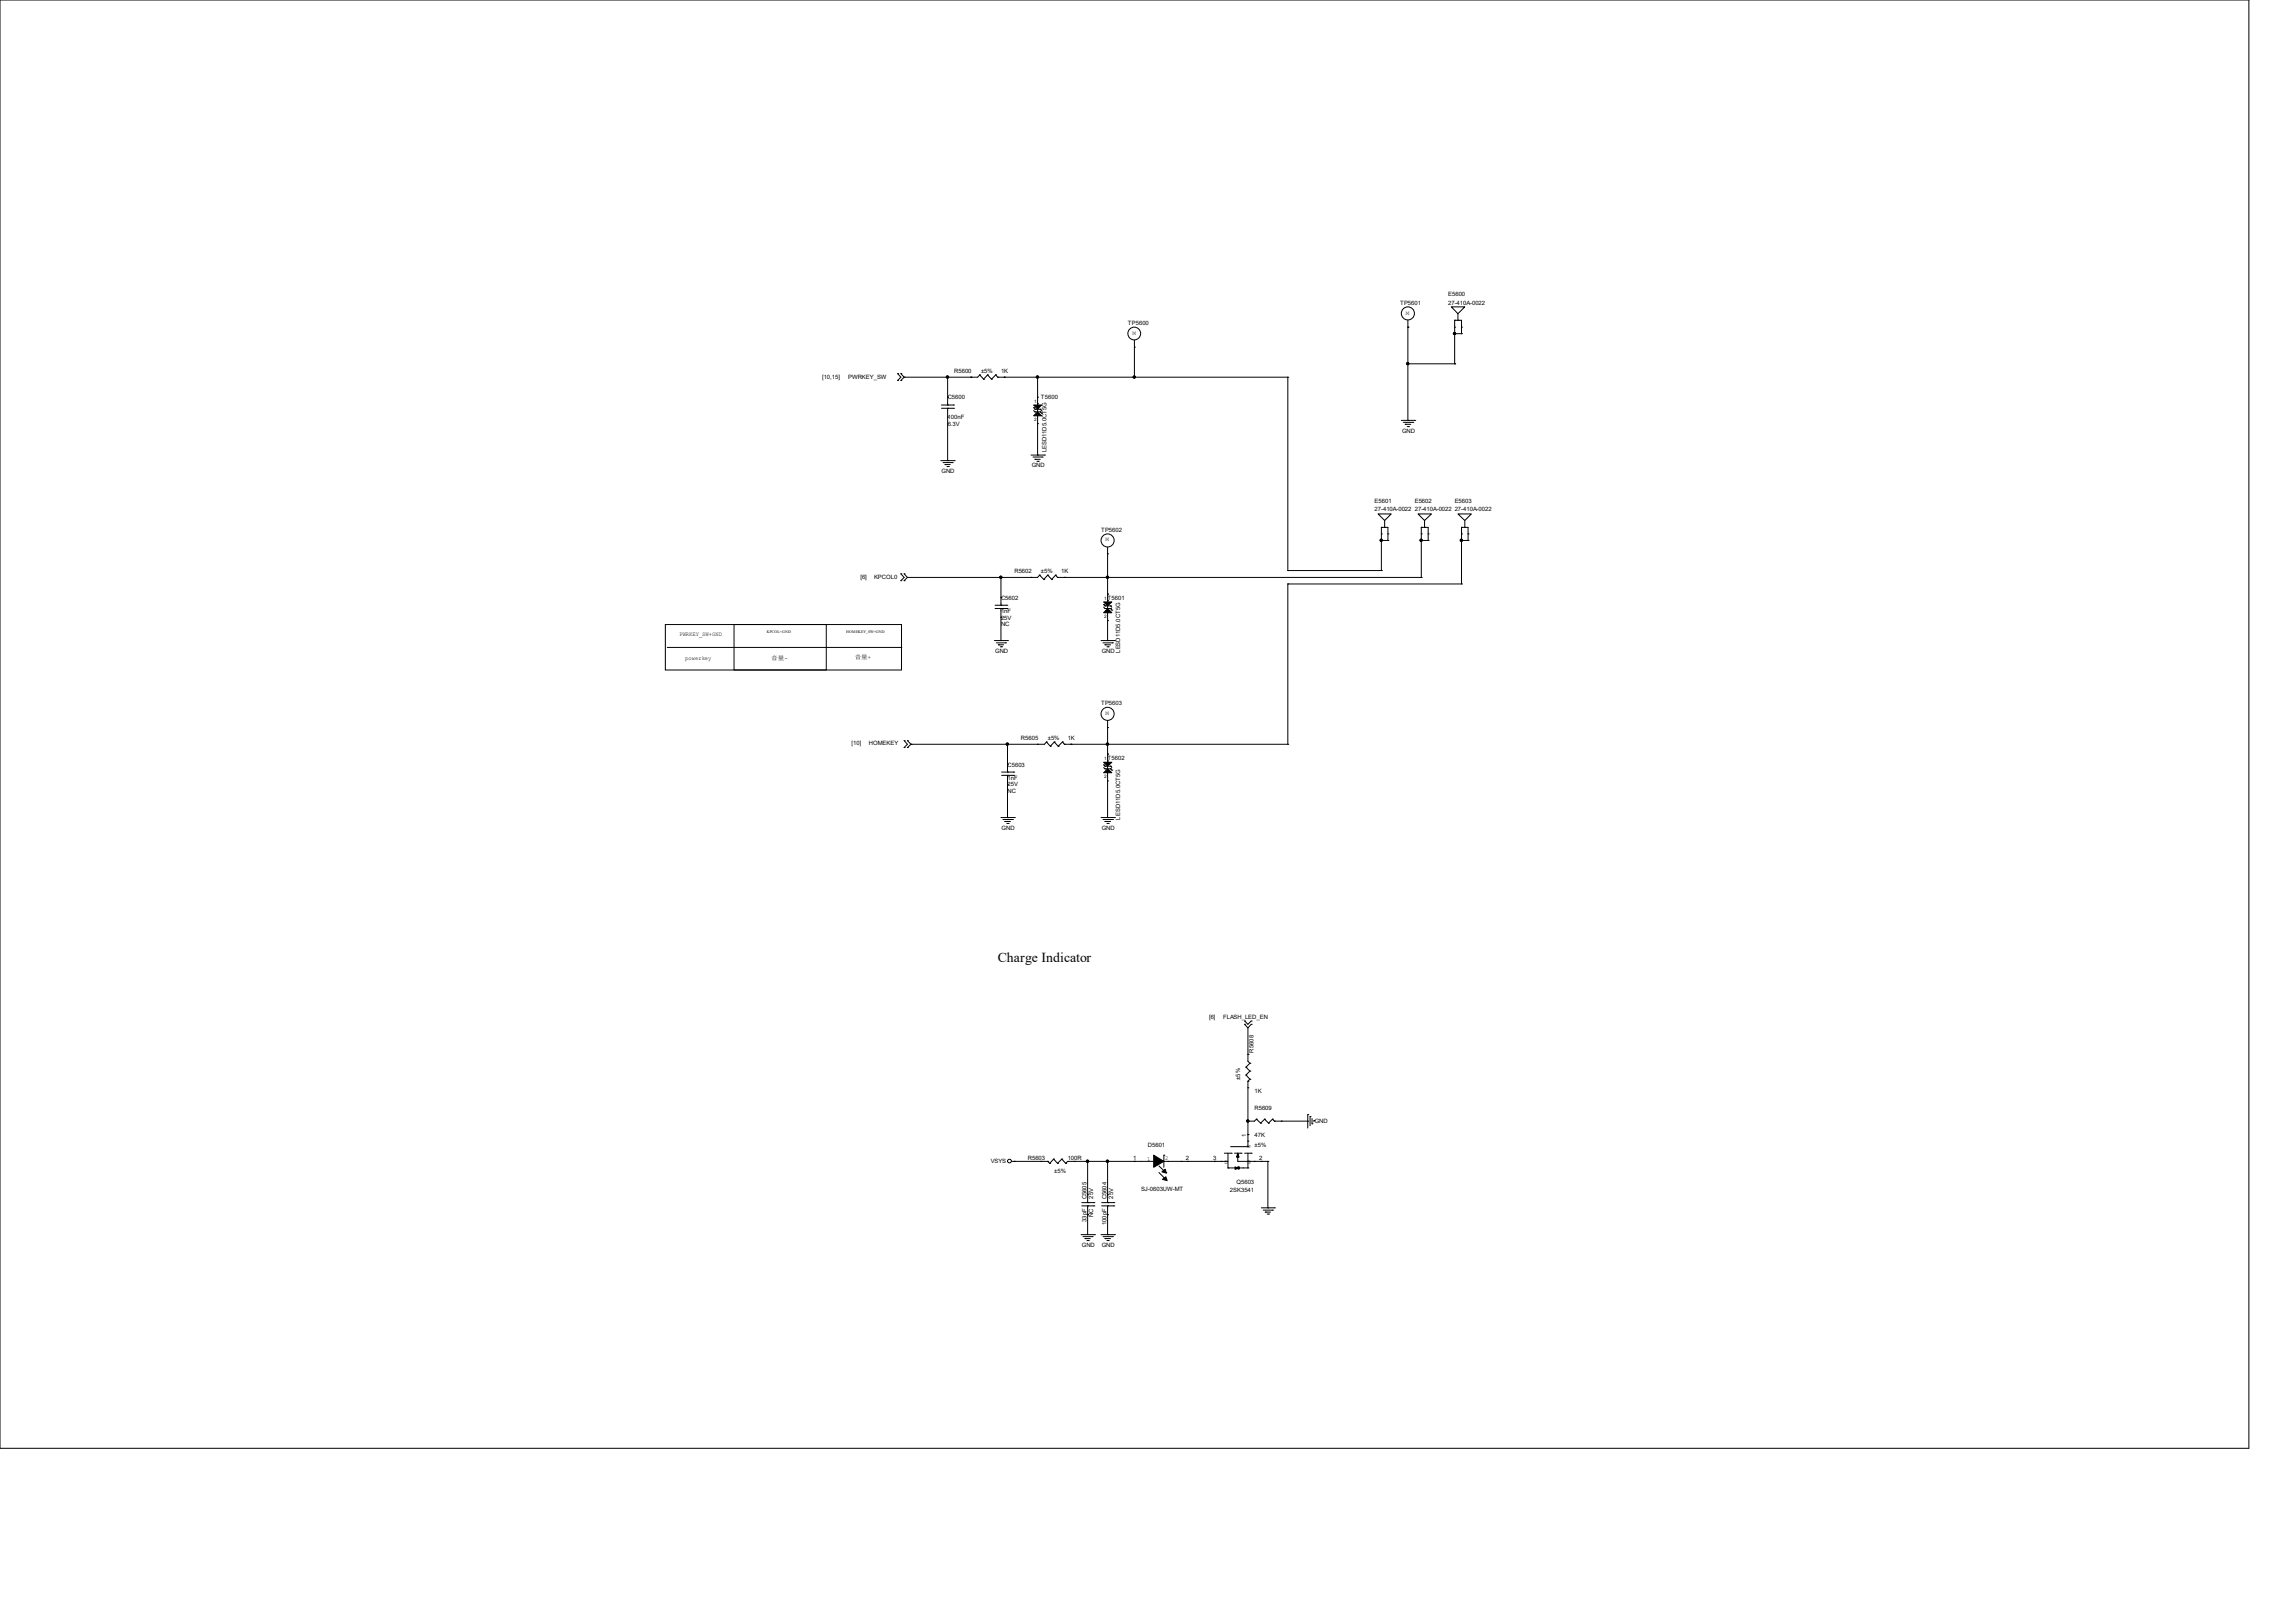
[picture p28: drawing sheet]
<svg xmlns="http://www.w3.org/2000/svg" width="297mm" height="210mm" viewBox="0 0 297 210" stroke-linecap="round" stroke-linejoin="round" font-family="sans-serif">
<defs><g id="words">
<text font-size="1.8" x="129.1" y="124.5">Charge Indicator</text>
<g font-size=".8">
<text x="146" y="42">TP5600</text>
<text x="181.2" y="39.5">TP5601</text>
<text x="181.9" y="40.7">M</text>
<text x="187.4" y="38.4">E5600</text>
<text x="187.4" y="39.4">27-410A-0022</text>
<text x="146.6" y="43.3">M</text>
<text x="106.4" y="49">[10,15]</text>
<text x="109.8" y="49">PWRKEY_SW</text>
<text x="122.6" y="51.7">C5600</text>
<text x="123.5" y="48.2">R5600</text>
<text x="127" y="48.2">±5%</text>
<text x="129.5" y="48.2">1K</text>
<text x="134.7" y="51.7">T5600</text>
<text x="122.6" y="54.3">100nF</text>
<text x="122.6" y="55.1">6.3V</text>
<text x="135.4" y="58.5" transform="rotate(-90 135.4 58.5)">LESD11D5.0CT5G</text>
<text x="181.4" y="56">GND</text>
<text x="121.8" y="61.2">GND</text>
<text x="133.5" y="60.5">GND</text>
<text x="177.9" y="65.2">E5601</text>
<text x="183.1" y="65.2">E5602</text>
<text x="188.3" y="65.2">E5603</text>
<text x="142.5" y="68.8">TP5602</text>
<text x="143.1" y="70.1">M</text>
<text x="177.9" y="66.2">27-410A-0022</text>
<text x="183.1" y="66.2">27-410A-0022</text>
<text x="188.3" y="66.2">27-410A-0022</text>
<text x="111.3" y="75">[6]</text>
<text x="113.1" y="75">KPCOL0</text>
<text x="129.5" y="77.6">C5602</text>
<text x="131.3" y="74.1">R5602</text>
<text x="134.7" y="74.1">±5%</text>
<text x="137.3" y="74.1">1K</text>
<text x="143.3" y="77.6">T5601</text>
<text x="87.9" y="82.3">PWRKEY_SW+GND</text>
<text x="129.5" y="79.3">1nF</text>
<text x="129.5" y="81">NC</text>
<text x="129.5" y="80.2">25V</text>
<text x="88.7" y="85.3">powerkey</text>
<text x="99.8" y="85.3">音量-</text>
<text x="110.6" y="85.3">音量+</text>
<text x="128.8" y="84.5">GND</text>
<text x="142.6" y="84.5">GND</text>
<text x="144.9" y="84.5" transform="rotate(-90 144.9 84.5)">LESD11D5.0CT5G</text>
<text x="132.1" y="95.7">R5605</text>
<text x="135.6" y="95.7">±5%</text>
<text x="138.2" y="95.7">1K</text>
<text x="142.5" y="91.2">TP5603</text>
<text x="143.1" y="92.5">M</text>
<text x="110.2" y="96.4">[10]</text>
<text x="112.4" y="96.4">HOMEKEY</text>
<text x="130.4" y="99.2">C5603</text>
<text x="130.4" y="100.9">1nF</text>
<text x="130.4" y="101.8">25V</text>
<text x="143.3" y="98.3">T5602</text>
<text x="129.6" y="107.4">GND</text>
<text x="130.4" y="102.6">NC</text>
<text x="142.6" y="107.4">GND</text>
<text x="144.9" y="106.1" transform="rotate(-90 144.9 106.1)">LESD11D5.0CT5G</text>
<text x="156.5" y="131.8">[6]</text>
<text x="158.3" y="131.8">FLASH_LED_EN</text>
<text x="162.2" y="136.2" transform="rotate(-90 162.2 136.2)">R5608</text>
<text x="160.5" y="139.7" transform="rotate(-90 160.5 139.7)">±5%</text>
<text x="162.4" y="143.6">R5609</text>
<text x="162.4" y="141.5">1K</text>
<text x="148.6" y="148.4">D5601</text>
<text x="161.3" y="147.1" transform="rotate(-90 161.3 147.1)">1</text>
<text x="161.8" y="148.5" transform="rotate(-90 161.8 148.5)">G</text>
<text x="162.4" y="147.2">47K</text>
<text x="162.4" y="148.4">±5%</text>
<text x="170.1" y="145.3">GND</text>
<text x="128.2" y="150.5">VSYS</text>
<text x="133" y="150.1">R5603</text>
<text x="136.4" y="151.8">±5%</text>
<text x="138.2" y="150.1">100R</text>
<text x="140.6" y="155.2" transform="rotate(-90 140.6 155.2)">C5605</text>
<text x="141.5" y="155.1" transform="rotate(-90 141.5 155.1)">25V</text>
<text x="143.2" y="155.2" transform="rotate(-90 143.2 155.2)">C5604</text>
<text x="144.1" y="155.1" transform="rotate(-90 144.1 155.1)">25V</text>
<text x="146.6" y="150.1">1</text>
<text x="147.7" y="154.1">SJ-0603UW-MT</text>
<text x="148.5" y="150.2">1</text>
<text x="150.8" y="150.1">2</text>
<text x="153.5" y="150.1">2</text>
<text x="157" y="150.1">3</text>
<text x="158.5" y="150.6">D</text>
<text x="159.2" y="154.3">2SK3541</text>
<text x="160" y="153.2">Q5603</text>
<text x="161.5" y="150.6">S</text>
<text x="162.9" y="150.1">2</text>
<text x="140" y="161.3">GND</text>
<text x="140.6" y="158.1" transform="rotate(-90 140.6 158.1)">33pF</text>
<text x="141.5" y="157.5" transform="rotate(-90 141.5 157.5)">NC</text>
<text x="142.6" y="161.3">GND</text>
<text x="143.2" y="158.5" transform="rotate(-90 143.2 158.5)">100pF</text>
</g>
<g font-size=".6">
<text x="133.9" y="52.2">1</text>
<text x="133.9" y="54.5">2</text>
<text x="142.9" y="77.7">1</text>
<text x="142.9" y="80">2</text>
<text x="142.9" y="98.4">1</text>
<text x="142.9" y="100.7">2</text>
</g>
<g font-size=".5">
<text x="99.2" y="81.9">KPCOL+GND</text>
<text x="109.5" y="82">HOMEKEY_SW+GND</text>
</g>
</g></defs>
<g fill="none" stroke="#000" stroke-width=".13">
<path d="M0 0h291v187.4h-291zM187.8 39.7h1.8l-.9 .9zM116.2 48.3h.1M116.2 49.2h.1M116.2 48.3l.4 .5-.4 .4M116.6 49.2h.1M116.6 48.3h.1M116.6 48.3l.4 .5M117 48.8h.1M117 48.8l-.4 .4M121.8 59.6h1.7M121.8 52.8h1.6"/>
<path d="M121.8 52.4h1.6M122 59.9h1.2M122.6 52.4h.1M122.6 52.8h.1M122.6 54h.1M122.6 51.4h.1M122.6 59.6h.1M122.6 48.8h.1M122.6 48.8v3.6M122.6 52.8v6.8M123.2 59.9h.1M123.4 52.8h.1"/>
<path d="M123.4 52.4h.1M123.5 59.6h.1M125.6 48.8h.1M126.8 48.5h.1M126.8 48.5l-.3 .3h-9.5M126.8 48.5l.5 .6M127.3 49.1h.1M127.8 48.5h.1M127.8 48.5l-.5 .6M127.8 48.5l.5 .6M128.3 49.1h.1M128.9 48.5h.1"/>
<path d="M128.9 48.5l-.6 .6M128.9 48.5l.2 .3M129.1 48.8h.1M129.1 48.8h37.6M130 48.8h.1M133.4 58.9h1.8M133.7 59.1h1.2M133.8 52.7h.1M133.8 53.1l.1 .2M133.8 52.7l.1 .3M133.9 59.4h.1M133.9 53.3h.1"/>
<path d="M133.9 53h.1M133.9 59.4h.7M133.9 53.3h.7M133.9 53h.7M134.2 59.7h.2M134.3 52.2h.1M134.3 51.4h.1M134.3 54.8h.1M134.3 58.9h.1M134.3 48.8h.1M134.3 48.8v10.1M134.4 59.7h.1"/>
<path d="M134.6 53.3h.1M134.6 53h.1M134.6 53.3l.2 .2M134.6 53l.2 .1M134.8 53.5h.1M134.9 59.1h.1M135.2 58.9h.1M146.8 44.9h.1M146.8 48.8h.1M146.8 44v4.8M166.7 48.8h.1M166.7 48.8v25"/>
<path d="M181.4 54.4h1.7M181.6 54.7h1.2M181.9 54.9h.1M181.9 54.9h.7M182.1 55.2h.2M182.2 42.3h.1M182.2 54.4h.1M182.2 41.4v13M182.2 47.1h6.1M182.3 55.2h.1M182.8 54.7h.1M183.1 54.4h.1"/>
<path d="M188.3 41.4h.1M188.3 42.3h.1M188.3 43.2h.1M188.3 47.1h.1M188.3 41.4h.8v1.8M188.3 41.4v5.7M188.3 43.2h.8M188.7 41.4h.1M188.7 40.6v.8M189.1 42.3h.1M189.1 43.2h.1M116.6 74.3h.1"/>
<path d="M116.6 75.1h.1M116.6 74.3l.4 .4-.4 .4M117 75.1h.1M117 74.3h.1M117 74.3l.4 .4M117.4 74.7l-.4 .4M122.3 60.1h.1M122.3 60.1h.7M122.6 60.4h.1M122.7 60.4h.1M128.8 78.7h1.5M128.8 78.3h1.5"/>
<path d="M129.5 78.3h.1M129.5 78.7h.1M129.5 79.9h.1M129.5 77.3h.1M129.5 74.7h.1M129.5 74.7v3.6M129.5 78.7v4.2M130.3 78.7h.1M130.3 78.3h.1M133.4 74.7h.1M134.5 74.4h.1M134.5 74.4l-.2 .3h-16.9"/>
<path d="M134.5 74.4l.6 .6M135.1 75h.1M135.6 74.4h.1M135.6 74.4l-.5 .6M135.6 74.4l.5 .6M136.1 75h.1M136.6 74.4h.1M136.6 74.4l-.5 .6M136.6 74.4l.3 .3M136.9 74.7h.1M136.9 74.7h47M137.8 74.7h.1"/>
<path d="M142.8 78.2h.1M142.8 78.6l.2 .1M142.8 78.2l.2 .2M143 78.7h.1M143 78.4h.1M143 78.7h.7M143 78.4h.7M143.3 71.7h.1M143.3 77.7h.1M143.3 76.9h.1M143.3 74.7h.1M143.3 70.8v12.1"/>
<path d="M143.7 78.7h.1M143.7 78.4h.1M143.7 78.7l.2 .3M143.7 78.4l.2 .2M143.9 79h.1M166.7 73.8h.1M166.7 75.6h.1M166.7 73.8h12.1M166.7 75.6v20.7M166.7 75.6h22.4M178.4 66.5h1.6l-.8 .9zM178.8 68.2h.1"/>
<path d="M178.8 69.1h.1M178.8 69.9h.1M178.8 73.8h.1M178.8 68.2h.8v1.7M178.8 68.2v5.6M178.8 69.9h.8M179.2 68.2h.1M179.2 67.4v.8M179.6 69.1h.1M179.6 69.9h.1M183.5 66.5h1.8l-.9 .9zM183.9 68.2h.1"/>
<path d="M183.9 69.1h.1M183.9 69.9h.1M183.9 74.7h.1M183.9 68.2h.9v1.7M183.9 68.2v6.5M183.9 69.9h.9M184.4 68.2h.1M184.4 67.4v.8M184.8 69.1h.1M184.8 69.9h.1M188.7 66.5h1.7l-.8 .9zM189.1 68.2h.1"/>
<path d="M189.1 69.1h.1M189.1 69.9h.1M189.1 75.6h.1M189.1 68.2h.9v1.7M189.1 68.2v7.4M189.1 69.9h.9M189.6 68.2h.1M189.6 67.4v.8M190 69.1h.1M190 69.9h.1M86.1 80.8h30.6v5.9h-30.6zM86.4 83.8h30.2"/>
<path d="M95 80.8h11.9v5.9h-11.9zM116.6 83.8h.1M117 95.8h.1M117 96.7h.1M117 95.8l.4 .5-.4 .4M117.4 96.7h.1M117.4 95.8h.1M117.4 95.8l.5 .5M117.9 96.3h.1M117.9 96.3l-.5 .4M128.7 82.9h1.7M128.9 83.2h1.2"/>
<path d="M129.2 83.4h.1M129.2 83.4h.7M129.5 83.7h.1M129.5 82.9h.1M129.6 83.7h.1M129.6 99.9h1.6M130.1 83.2h.1M130.4 82.9h.1M130.4 99.9h.1M130.4 98.9h.1M130.4 96.3h.1M130.4 96.3v3.6"/>
<path d="M131.2 99.9h.1M134.3 96.3h.1M135.4 96h.1M135.4 96l-.2 .3h-17.3M135.4 96l.5 .6M135.9 96.6h.1M136.4 96h.1M136.4 96l-.5 .6M136.4 96l.5 .6M136.9 96.6h.1M137.5 96h.1M137.5 96l-.6 .6"/>
<path d="M137.5 96l.3 .3M137.8 96.3h.1M137.8 96.3h28.9M138.6 96.3h.1M142.5 82.9h1.7M142.7 83.2h1.3M142.8 99h.1M142.8 99.3l.2 .2M142.8 99l.2 .1M143 83.4h.1M143 99.5h.1M143 99.1h.1"/>
<path d="M143 83.4h.7M143 99.5h.7M143 99.1h.7M143.3 83.7h.1M143.3 94.1h.1M143.3 98.5h.1M143.3 97.6h.1M143.3 80.3h.1M143.3 82.9h.1M143.3 96.3h.1M143.3 93.3v12.5M143.4 83.7h.1"/>
<path d="M143.7 99.5h.1M143.7 99.1h.1M143.7 99.5l.2 .2M143.7 99.1l.2 .2M143.9 99.7h.1M144 83.2h.1M144.2 82.9h.1M166.7 96.3h.1M129.5 105.8h1.8M129.6 100.3h1.6M129.8 106h1.2M130 106.3h.1"/>
<path d="M130 106.3h.8M130.3 106.6h.2M130.4 100.3h.1M130.4 101.5h.1M130.4 105.8h.1M130.4 100.3v5.5M130.5 106.6h.1M131 106h.1M131.2 100.3h.1M131.3 105.8h.1M142.5 105.8h1.7M142.7 106h1.3"/>
<path d="M143 106.3h.1M143 106.3h.7M143.3 106.6h.1M143.3 101h.1M143.3 105.8h.1M143.4 106.6h.1M144 106h.1M144.2 105.8h.1M161.1 132.5h.1M161.1 132.1h.1M161.1 132.5l.4 .5M161.1 132.1l.4 .4 .4-.4"/>
<path d="M161.2 138.1h.1M161.2 139.1h.1M161.2 138.1l.6 .5M161.2 139.1l.6 .6M161.5 139.9h.1M161.5 136.4h.1M161.5 133v4.3l.3 .3M161.5 139.9v8.5M161.8 137.6h.1M161.8 138.6h.1M161.8 139.7h.1M161.8 137.6l-.6 .5"/>
<path d="M161.8 138.6l-.6 .5M161.8 139.7l-.3 .2M161.9 132.5h.1M161.9 132.1h.1M161.9 132.5l-.4 .5M130.9 150.3h4.7M131.3 150.3h.1M134.7 150.3h.1M135.6 150.3h.1M135.6 150.3l.2 .2M135.8 150.5h.1M136.4 150h.1"/>
<path d="M136.4 150l.5 .5M136.4 150l-.6 .5M136.9 150.5h.1M137.4 150h.1M137.4 150l.5 .5M137.4 150l-.5 .5M137.9 150.5h.1M139 150.3h.1M139.9 159.8h1.7M140 156h1.6M140 155.6h1.6M140.8 155.6h.1"/>
<path d="M140.8 156h.1M140.8 157.2h.1M140.8 154.6h.1M140.8 150.3h.1M140.8 150.3v5.3M140.8 156v3.8M141.6 156h.1M141.6 155.6h.1M141.6 159.8h.1M142.5 159.8h1.7M142.6 156h1.5M142.6 155.6h1.5"/>
<path d="M143.3 155.6h.1M143.3 156h.1M143.3 157.2h.1M143.3 154.6h.1M143.3 150.3h.1M143.3 159.8h.1M143.3 150.3v5.3M143.3 156v3.8M144.1 156h.1M144.1 155.6h.1M144.2 159.8h.1M146.8 150.3h.1"/>
<path d="M150 150.9l.9 .8M150 151.7l.9 .9M150.6 149.5h.1M150.6 149.5v1.5M150.9 151.7h.1M150.9 152.6h.1M151.1 150.3h.1M152.9 150.3h.1M153.7 150.3h.1M157.2 150.3h.1M158 150.3h.1M158.5 149.2h.8"/>
<path d="M158.9 151.1h.1M158.9 150.3h-20.7l-.3 .2M158.9 149.2v1.9M158.9 151.1h1M159.3 148.4h2.2M159.3 149.2h.1M159.8 149.2h.8M159.9 151.3h.1M159.9 151.1h.1M159.9 151.1l.5-.1v.3l-.5-.2h1.6M159.9 151v.3M160.2 149.2l.2 .5h-.4l.2-.5v1.1h3.9"/>
<path d="M160.6 149.2h.1M161.1 149.2h.8M161.5 148.4h.1M161.5 150.3h.1M161.5 151.1h.1M161.5 147.7h.1M161.5 146.8h.1M161.5 145.1h.1M161.5 140.8h.1M161.5 149.2v1.9M161.9 149.2h.1M162.3 150.3h.1"/>
<path d="M162.6 144.8h.1M162.6 144.8l-.3 .3h-.8M162.6 144.8l.6 .5M163.2 145.3h.1M163.2 150.3h.1M163.2 156.3h1.7M163.5 156.6h1.2M163.7 144.8h.1M163.7 144.8l-.5 .5M163.7 144.8l.5 .5M163.7 156.8h.1M163.7 156.8h.7"/>
<path d="M164 157.1h.2M164.1 150.3h.1M164.1 156.3h.1M164.1 150.3v6M164.2 157.1h.1M164.2 145.3h.1M164.7 156.6h.1M164.7 144.8h.1M164.7 144.8l-.5 .5M164.7 144.8l.2 .3M164.9 156.3h.1M164.9 145.1h.1"/>
<path d="M164.9 145.1h4.3M165.8 145.1h.1M169.2 144.2h.1M169.2 145.1h.1M169.2 144.2v1.8M169.5 144.5h.1M169.5 144.5v1.2M169.8 145.4h.1M169.8 144.7v.7M170.1 145h.1M170.1 145v.2M140.2 160h1.2"/>
<path d="M140.4 160.3h.1M140.4 160.3h.7M140.7 160.5h.1M140.8 160.5h.1M141.4 160h.1M142.7 160h1.3M143 160.3h.1M143 160.3h.7M143.3 160.5h.1M143.4 160.5h.1M144 160h.1"/>
<circle cx="146.8" cy="43.2" r=".83"/>
<circle cx="182.2" cy="40.6" r=".85"/>
<circle cx="143.3" cy="69.9" r=".85"/>
<circle cx="143.3" cy="92.4" r=".85"/>
<circle cx="130.7" cy="150.3" r=".24"/>
</g>
<g fill="#000" stroke="#000" stroke-width=".13">
<path d="M134.3 53.3l.5 .5h-1z" fill-rule="evenodd"/>
<path d="M133.8 52.4h1l-.5 .6z" fill-rule="evenodd"/>
<path d="M143.3 78.7l.6 .6h-1.1z" fill-rule="evenodd"/>
<path d="M142.8 77.9h1.1l-.6 .5z" fill-rule="evenodd"/>
<path d="M143.3 99.5l.6 .5h-1.1z" fill-rule="evenodd"/>
<path d="M142.8 98.6h1.1l-.6 .5z" fill-rule="evenodd"/>
<path d="M149.3 149.5l1.3 .8h-1.3z" fill-rule="evenodd"/>
<path d="M149.3 150.3h1.3l-1.3 .7z" fill-rule="evenodd"/>
<path d="M150.4 151.6l.4-.3 .2 .5z" fill-rule="evenodd"/>
<path d="M150.5 152.6l.4-.3 .1 .5z" fill-rule="evenodd"/>
<circle cx="122.6" cy="48.8" r=".15"/>
<circle cx="134.3" cy="48.8" r=".15"/>
<circle cx="146.8" cy="48.8" r=".15"/>
<circle cx="182.2" cy="47.1" r=".15"/>
<circle cx="188.2" cy="43.2" r=".15"/>
<circle cx="129.5" cy="74.7" r=".15"/>
<circle cx="143.3" cy="74.7" r=".15"/>
<circle cx="178.8" cy="69.9" r=".15"/>
<circle cx="183.9" cy="69.9" r=".15"/>
<circle cx="189.1" cy="69.9" r=".15"/>
<circle cx="130.4" cy="96.3" r=".15"/>
<circle cx="143.3" cy="96.3" r=".15"/>
<circle cx="140.7" cy="150.3" r=".15"/>
<circle cx="143.3" cy="150.3" r=".15"/>
<circle cx="161.5" cy="145.1" r=".15"/>
</g>
<use href="#words"/>
</svg>
